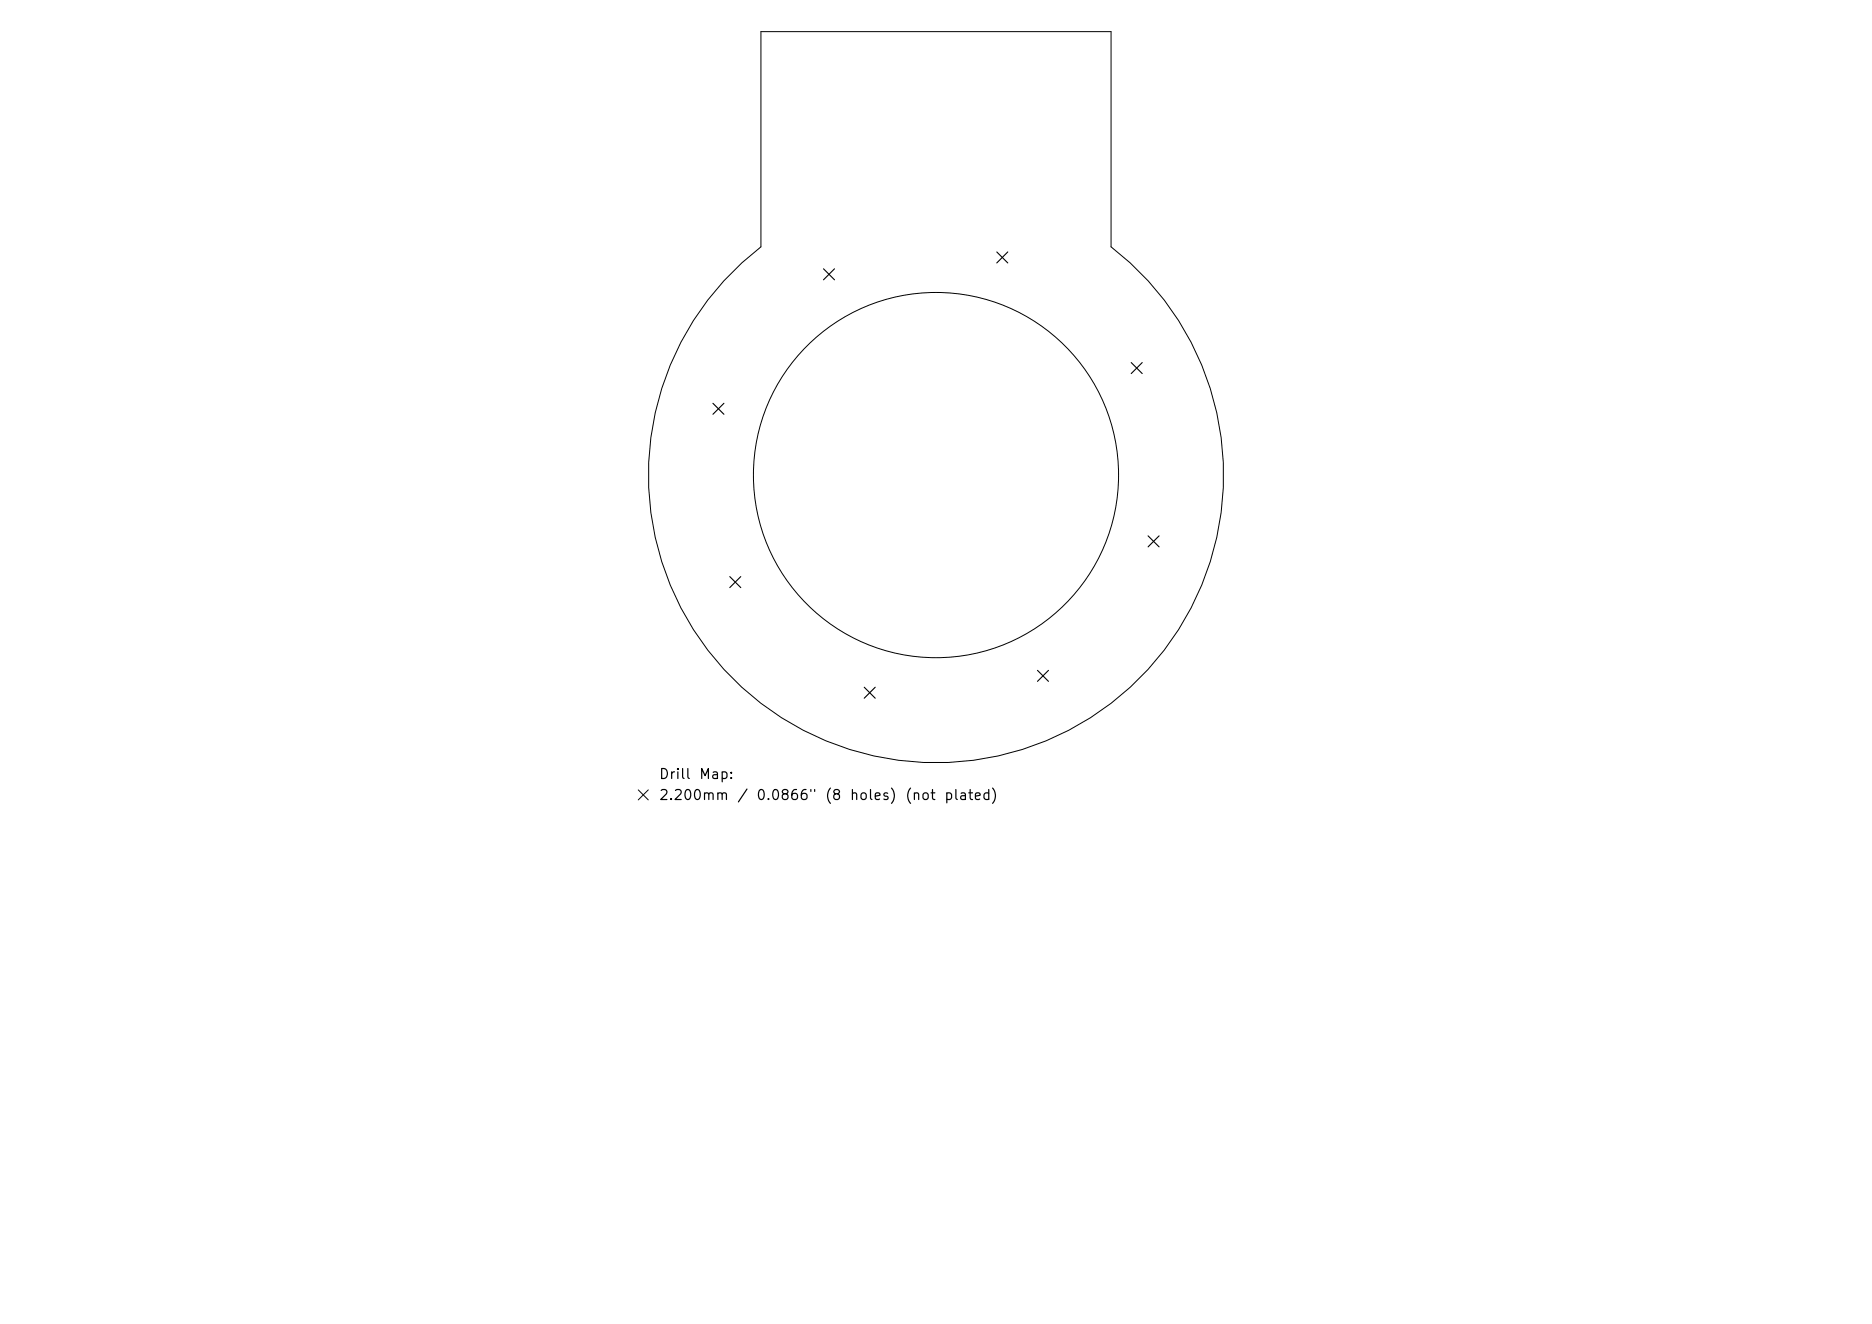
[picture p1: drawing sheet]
<svg xmlns="http://www.w3.org/2000/svg" width="297mm" height="210mm" viewBox="0 0 297 210" stroke-linecap="round" stroke-linejoin="round" font-family="sans-serif">
<defs><g id="words">
<g font-size="1.6">
<text x="104.4" y="124">Drill</text>
<text x="110.8" y="124">Map:</text>
<text x="104.4" y="127.3">2.200mm</text>
<text x="116.8" y="127.3">/</text>
<text x="119.9" y="127.3">0.0866&quot;</text>
<text x="130.8" y="127.3">(8</text>
<text x="134.7" y="127.3">holes)</text>
<text x="143.5" y="127.3">(not</text>
<text x="149.7" y="127.3">plated)</text>
</g>
</g></defs>
<g fill="none" stroke="#000" stroke-width=".16">
<path d="M120.7 5h55.6v34.2a45.6 45.6 0 0 1 5.8 67 45.6 45.6 0 0 1-67.2 0 45.6 45.6 0 0 1 5.8-67zM101.3 125.3l1.6 1.6M102.9 125.3l-1.6 1.6"/>
<circle cx="148.5" cy="75.4" r="29"/>
</g>
<g fill="none" stroke="#000" stroke-width=".17">
<path d="M158.1 40l1.8 1.7M159.9 40l-1.8 1.7M130.7 42.6l1.7 1.8M132.4 42.6l-1.7 1.8M179.5 57.5l1.7 1.8M181.2 57.5l-1.7 1.8M113.1 64l1.8 1.7M114.9 64l-1.8 1.7M115.8 91.5l1.7 1.7M117.5 91.5l-1.7 1.7M182.1 85l1.8 1.7M183.9 85l-1.8 1.7"/>
<path d="M137.1 109l1.8 1.7M138.9 109l-1.8 1.7M164.6 106.3l1.7 1.8M166.3 106.3l-1.7 1.8"/>
</g>
<use href="#words"/>
</svg>
